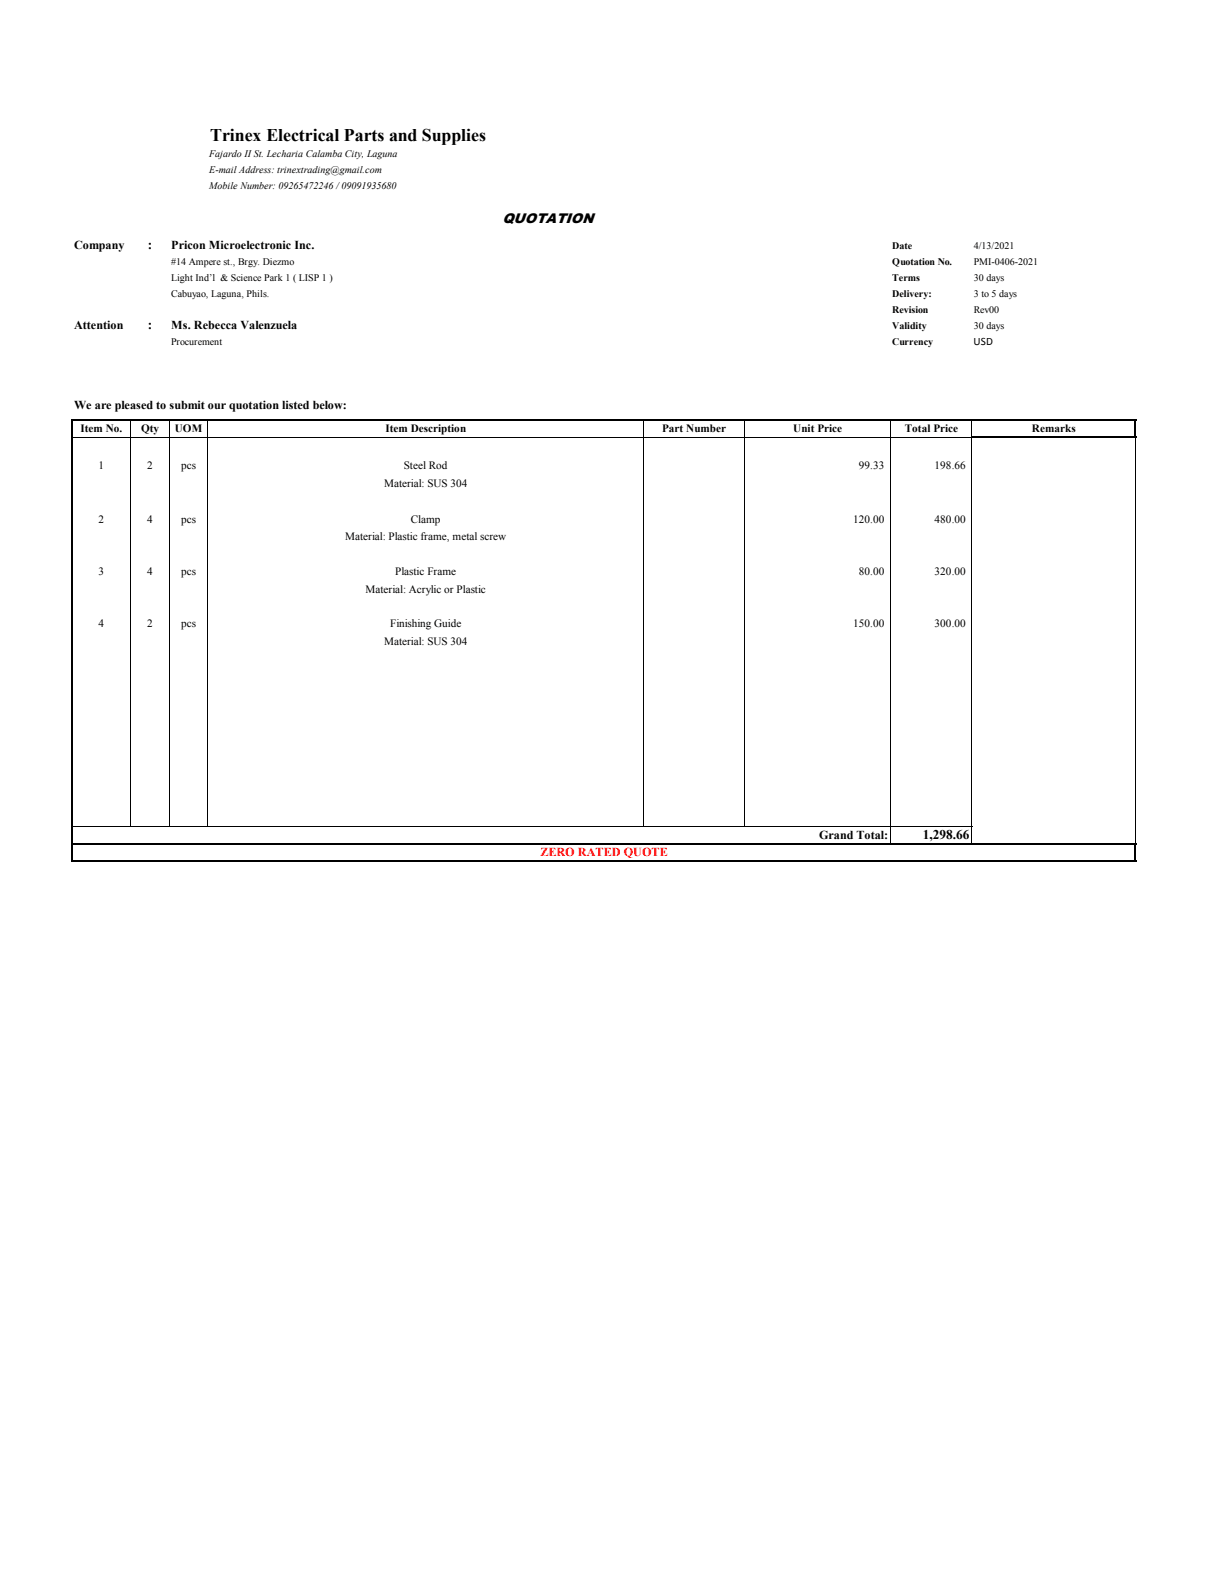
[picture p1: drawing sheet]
<svg xmlns="http://www.w3.org/2000/svg" width="216mm" height="279mm" viewBox="0 0 216 279" stroke-linecap="round" stroke-linejoin="round" font-family="sans-serif">
<defs><g id="words">
<text font-size="3.2" x="37.3" y="25">Trinex Electrical Parts and Supplies</text>
<text font-size="2.5" x="89.3" y="39.7">QUOTATION</text>
<g font-size="2.4">
<text x="26.3" y="44.3">:</text>
<text x="26.3" y="58.5">:</text>
<text x="164" y="149.1">1,298.66</text>
</g>
<g font-size="2.2">
<text x="13.2" y="44.3">Company</text>
<text x="30.4" y="44.3">Pricon Microelectronic Inc.</text>
<text x="13.2" y="58.5">Attention</text>
<text x="30.4" y="58.5">Ms. Rebecca Valenzuela</text>
<text x="13.2" y="72.6">We are pleased to submit our quotation listed below:</text>
<text x="145.6" y="149.1">Grand Total:</text>
</g>
<text font-size="2.2" fill="#f00" x="96.1" y="152.1">ZERO RATED QUOTE</text>
<g font-size="2">
<text x="173" y="61.3">USD</text>
<text x="14.3" y="76.8">Item No.</text>
<text x="25.1" y="76.8">Qty</text>
<text x="31.1" y="76.8">UOM</text>
<text x="68.5" y="76.8">Item Description</text>
<text x="117.7" y="76.8">Part Number</text>
<text x="141" y="76.8">Unit Price</text>
<text x="160.8" y="76.8">Total Price</text>
<text x="183.4" y="76.8">Remarks</text>
<text x="17.5" y="83.4">1</text>
<text x="26.2" y="83.4">2</text>
<text x="32.2" y="83.4">pcs</text>
<text x="71.8" y="83.4">Steel Rod</text>
<text x="152.6" y="83.4">99.33</text>
<text x="166.1" y="83.4">198.66</text>
<text x="68.2" y="86.6">Material: SUS 304</text>
<text x="17.5" y="93">2</text>
<text x="26.2" y="93">4</text>
<text x="32.2" y="93">pcs</text>
<text x="73" y="93">Clamp</text>
<text x="151.6" y="93">120.00</text>
<text x="166.1" y="93">480.00</text>
<text x="61.3" y="96.1">Material: Plastic frame, metal screw</text>
<text x="17.5" y="102.2">3</text>
<text x="26.2" y="102.2">4</text>
<text x="32.2" y="102.2">pcs</text>
<text x="64.9" y="105.3">Material: Acrylic or Plastic</text>
<text x="70.2" y="102.2">Plastic Frame</text>
<text x="152.6" y="102.2">80.00</text>
<text x="166.1" y="102.2">320.00</text>
<text x="17.5" y="111.5">4</text>
<text x="26.2" y="111.5">2</text>
<text x="32.2" y="111.5">pcs</text>
<text x="69.3" y="111.5">Finishing Guide</text>
<text x="151.6" y="111.5">150.00</text>
<text x="166.1" y="111.5">300.00</text>
<text x="68.2" y="114.6">Material: SUS 304</text>
</g>
<g font-size="1.8">
<text x="37.2" y="28">Fajardo IISt. Lecharia Calamba City, Laguna</text>
<text x="37.2" y="30.8">E-mail Address: trinextrading@gmail.com</text>
<text x="37.2" y="33.7">Mobile Number: 09265472246 /09091935680</text>
<text x="30.4" y="47.1">#14 Ampere st., Brgy. Diezmo</text>
<text x="158.6" y="44.3">Date</text>
<text x="158.6" y="47.1">Quotation No.</text>
<text x="173" y="44.3">4/13/2021</text>
<text x="173" y="47.1">PMI-0406-2021</text>
<text x="30.4" y="50">Light Ind’l &amp; Science Park 1 ( LISP 1 )</text>
<text x="30.4" y="52.8">Cabuyao, Laguna, Phils.</text>
<text x="158.6" y="50">Terms</text>
<text x="158.6" y="52.8">Delivery:</text>
<text x="173" y="50">30 days</text>
<text x="173" y="52.8">3 to 5 days</text>
<text x="158.6" y="55.6">Revision</text>
<text x="158.6" y="58.5">Validity</text>
<text x="173" y="55.6">Rev00</text>
<text x="173" y="58.5">30 days</text>
<text x="30.4" y="61.3">Procurement</text>
<text x="158.6" y="61.3">Currency</text>
</g>
</g></defs>
<path d="M13 77.7h159.6M23.2 74.9v72.1M30.1 74.9v72.1M36.8 74.9v72.1M114.3 74.9v72.1M132.2 74.9v72.1M158.2 74.9v74.9M172.7 74.9v2.6M172.7 77.9v71.9M201.8 77.9v71.9M13 146.9h159.8" fill="none" stroke="#000" stroke-width=".18"/>
<path d="M13 74.7h188.9M172.6 77.7h29.3M201.8 74.9v3M13 150h188.9M13 153h188.9M201.8 150.2v2.9" fill="none" stroke="#000" stroke-width=".34"/>
<path d="M12.8 74.5v78.6" fill="none" stroke="#000" stroke-width=".25"/>
<use href="#words"/>
</svg>
